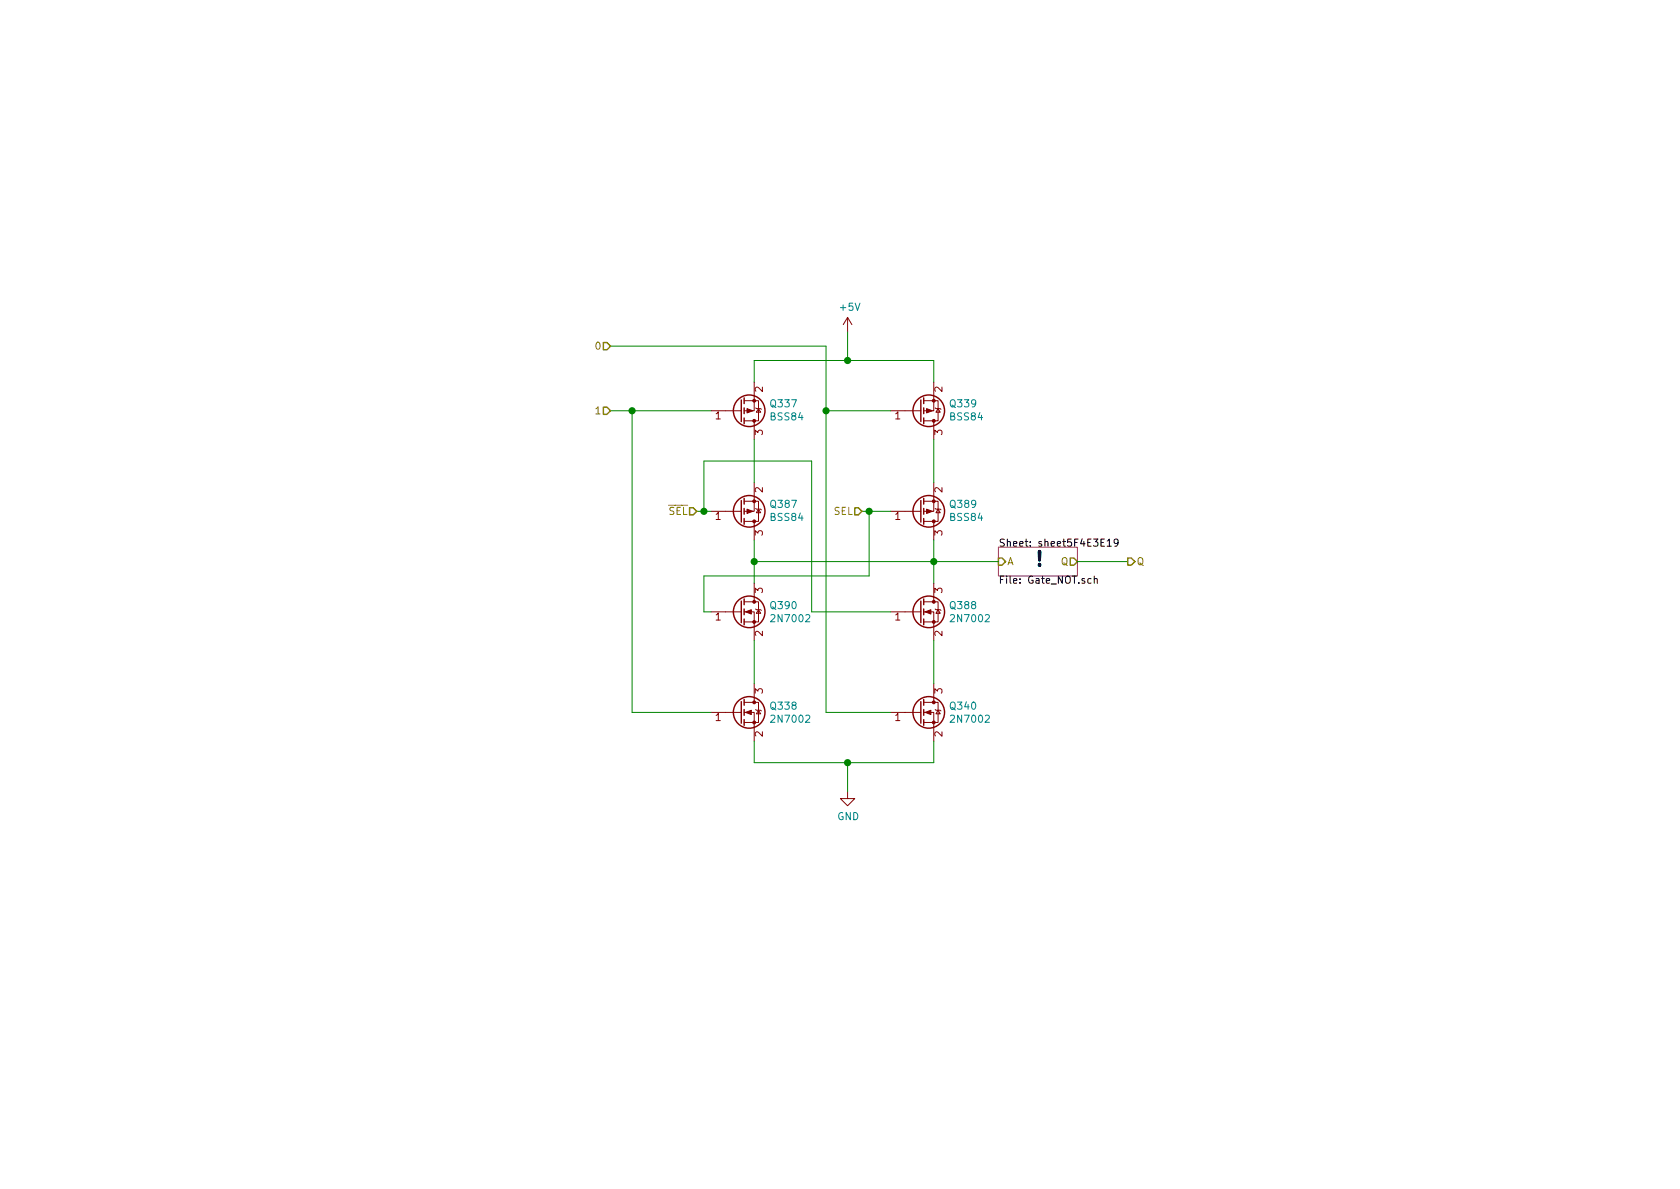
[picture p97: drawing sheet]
<svg xmlns="http://www.w3.org/2000/svg" width="297mm" height="210mm" viewBox="0 0 297 210" stroke-linecap="round" stroke-linejoin="round" font-family="sans-serif">
<defs><g id="words">
<text font-size="3.5" fill="#0000c2" x="182.9" y="100.1">!</text>
<g font-size="1.8" fill="#008484">
<text x="148.6" y="55">+5V</text>
<text x="136.3" y="74.3">BSS84</text>
<text x="136.4" y="72">Q337</text>
<text x="168.1" y="74.3">BSS84</text>
<text x="168.1" y="72">Q339</text>
<text x="136.4" y="89.8">Q387</text>
<text x="168.1" y="89.8">Q389</text>
<text x="136.3" y="92.1">BSS84</text>
<text x="168.1" y="92.1">BSS84</text>
<text x="136.4" y="107.7">Q390</text>
<text x="168.1" y="107.7">Q388</text>
<text x="136.7" y="110">2N7002</text>
<text x="168.4" y="110">2N7002</text>
<text x="136.4" y="125.5">Q338</text>
<text x="168.1" y="125.5">Q340</text>
<text x="136.7" y="127.8">2N7002</text>
<text x="168.4" y="127.8">2N7002</text>
<text x="148" y="145">GND</text>
</g>
<g font-size="1.8" fill="#848400">
<text x="105.4" y="61.8">0</text>
<text x="105.4" y="73.3">1</text>
<text x="118.2" y="91.1">SEL</text>
<text x="147.4" y="91.1">SEL</text>
<text x="178.1" y="99.9">A</text>
<text x="187.6" y="99.9">Q</text>
<text x="200.9" y="99.9">Q</text>
</g>
<g font-size="1.8" fill="#840000">
<text x="134.9" y="69.3" transform="rotate(-90 134.9 69.3)">2</text>
<text x="166.6" y="69.3" transform="rotate(-90 166.6 69.3)">2</text>
<text x="126.5" y="74.2">1</text>
<text x="134.9" y="76.9" transform="rotate(-90 134.9 76.9)">3</text>
<text x="158.3" y="74.2">1</text>
<text x="166.6" y="76.9" transform="rotate(-90 166.6 76.9)">3</text>
<text x="134.9" y="87.1" transform="rotate(-90 134.9 87.1)">2</text>
<text x="166.6" y="87.1" transform="rotate(-90 166.6 87.1)">2</text>
<text x="126.5" y="91.9">1</text>
<text x="134.9" y="94.7" transform="rotate(-90 134.9 94.7)">3</text>
<text x="158.3" y="91.9">1</text>
<text x="166.6" y="94.7" transform="rotate(-90 166.6 94.7)">3</text>
<text x="134.9" y="104.9" transform="rotate(-90 134.9 104.9)">3</text>
<text x="166.6" y="104.9" transform="rotate(-90 166.6 104.9)">3</text>
<text x="126.5" y="109.7">1</text>
<text x="134.9" y="112.5" transform="rotate(-90 134.9 112.5)">2</text>
<text x="158.3" y="109.7">1</text>
<text x="166.6" y="112.5" transform="rotate(-90 166.6 112.5)">2</text>
<text x="134.9" y="122.7" transform="rotate(-90 134.9 122.7)">3</text>
<text x="166.6" y="122.7" transform="rotate(-90 166.6 122.7)">3</text>
<text x="126.5" y="127.5">1</text>
<text x="134.9" y="130.3" transform="rotate(-90 134.9 130.3)">2</text>
<text x="158.3" y="127.5">1</text>
<text x="166.6" y="130.3" transform="rotate(-90 166.6 130.3)">2</text>
</g>
<g font-size="1.8">
<text x="176.5" y="96.7">Sheet: sheet5F4E3E19</text>
<text x="176.5" y="103.2">File: Gate_NOT.sch</text>
</g>
</g></defs>
<path d="M176.5 96.8h14v5h-14z" fill="none" stroke="#840084" stroke-width=".18"/>
<path d="M195.8 95.7l.3-.4v1.3M195.8 96.6h.7M197.7 95.9l-.2 .2h-.3l-.2-.2v-.5l.2-.1h.3l.2 .3a.97 .97 0 0 1-.2 .9l-.4 .1M192.9 102.4l-.3-.1-.3 .2 .1 .6h.5M193.5 102.4l.1-.1 .4 .1v.7M193.5 101.9v1.2" fill="none" stroke="#000" stroke-width=".18"/>
<path d="M106.7 60.6h.6l.6 .6-.6 .6h-.6zM106.7 72h.6l.6 .6-.6 .7h-.6zM121.9 89.8h.7l.6 .6-.6 .7h-.7zM151.1 89.8h.7l.6 .6-.6 .7h-.7zM176.5 98.7h.7l.6 .6-.6 .6h-.7zM189.2 98.7h.7l.6 .6-.6 .6h-.7zM199.4 98.7h.6l.7 .6-.7 .6h-.6z" fill="none" stroke="#848400" stroke-width=".25"/>
<g fill="none" stroke="#840000" stroke-width=".25">
<path d="M131.1 70.7v3.8M131.6 70.4v1M131.6 72.1v1M131.6 73.9v1M162.8 70.7v3.8M163.3 70.4v1M163.3 72.1v1M163.3 73.9v1M131.1 88.5v3.8M131.6 88.1v1M131.6 89.9v1M131.6 91.7v1"/>
<path d="M162.8 88.5v3.8M163.3 88.1v1M163.3 89.9v1M163.3 91.7v1M131.1 106.3v3.8M131.6 105.9v1M131.6 107.7v1M131.6 109.5v1M162.8 106.3v3.8M163.3 105.9v1M163.3 107.7v1M163.3 109.5v1"/>
<path d="M131.1 124.1v3.8M131.6 123.7v1M131.6 125.5v1M131.6 127.2v1.1M162.8 124.1v3.8M163.3 123.7v1M163.3 125.5v1M163.3 127.2v1.1"/>
<circle cx="132.5" cy="72.6" r="2.79"/>
<circle cx="164.2" cy="72.6" r="2.79"/>
<circle cx="132.5" cy="90.4" r="2.79"/>
<circle cx="164.2" cy="90.4" r="2.79"/>
<circle cx="132.5" cy="108.2" r="2.79"/>
<circle cx="164.2" cy="108.2" r="2.79"/>
<circle cx="132.5" cy="126" r="2.79"/>
<circle cx="164.2" cy="126" r="2.79"/>
</g>
<g fill="#840000" stroke="#840000" stroke-width=".18">
<path d="M163.6 108.2l1-.4v.8z"/>
<path d="M163.8 90l1 .4-1 .4z"/>
<path d="M131.8 108.2l1-.4v.8z"/>
<path d="M132.1 90l1 .4-1 .4z"/>
<path d="M132.1 72.3l1 .3-1 .4z"/>
<path d="M163.8 72.3l1 .3-1 .4z"/>
<path d="M163.6 126l1-.4v.8z"/>
<path d="M131.8 126l1-.4v.8z"/>
<circle cx="165.1" cy="110" r=".25"/>
<circle cx="165.1" cy="106.4" r=".25"/>
<circle cx="165.1" cy="88.6" r=".25"/>
<circle cx="165.1" cy="92.2" r=".25"/>
<circle cx="133.3" cy="110" r=".25"/>
<circle cx="133.3" cy="106.4" r=".25"/>
<circle cx="133.3" cy="88.6" r=".25"/>
<circle cx="133.3" cy="92.2" r=".25"/>
<circle cx="133.3" cy="70.9" r=".25"/>
<circle cx="133.3" cy="74.4" r=".25"/>
<circle cx="165.1" cy="70.9" r=".25"/>
<circle cx="165.1" cy="74.4" r=".25"/>
<circle cx="165.1" cy="127.8" r=".25"/>
<circle cx="165.1" cy="124.2" r=".25"/>
<circle cx="133.3" cy="127.8" r=".25"/>
<circle cx="133.3" cy="124.2" r=".25"/>
</g>
<g fill="none" stroke="#840000" stroke-width=".18">
<path d="M149.9 56.1l-.8 1.3M149.9 56.1v2.6M149.9 56.1l.7 1.3M125.7 72.6h5.4M131.6 70.9h2.5v3.5h-2.5M133.3 67.6v5h-1.7M133.3 74.4v3.3M133.6 72.1l.1 .2h.8l.1 .1M134.1 72.3l.4 .6h-.8zM157.5 72.6h5.3M163.3 70.9h2.6v3.5h-2.6M165.1 67.6v5h-1.8"/>
<path d="M165.1 74.4v3.3M165.4 72.1l.1 .2h.7l.2 .1M165.9 72.3l.3 .6h-.7zM125.7 90.4h5.4M131.6 88.6h2.5v3.6h-2.5M133.3 85.3v5.1h-1.7M133.3 92.2v3.3M133.6 89.9l.1 .1h.8l.1 .2M134.1 90l.4 .7h-.8zM157.5 90.4h5.3M163.3 88.6h2.6v3.6h-2.6M165.1 85.3v5.1h-1.8"/>
<path d="M165.1 92.2v3.3M165.4 89.9l.1 .1h.7l.2 .2M165.9 90l.3 .7h-.7zM125.7 108.2h5.4M131.6 108.2h1.7v5.1M131.6 106.4h2.5v3.6h-2.5M133.3 103.1v3.3M133.6 107.7l.1 .1h.8l.1 .1M134.1 107.8l.4 .7h-.8zM157.5 108.2h5.3M163.3 108.2h1.8v5.1M163.3 106.4h2.6v3.6h-2.6"/>
<path d="M165.1 103.1v3.3M165.4 107.7l.1 .1h.7l.2 .1M165.9 107.8l.3 .7h-.7zM125.7 126h5.4M131.6 126h1.7v5.1M131.6 124.2h2.5v3.6h-2.5M133.3 120.9v3.3M133.6 125.5l.1 .1h.8l.1 .1M134.1 125.6l.4 .6h-.8zM149.9 139.9v1.3h1.2l-1.2 1.3-1.3-1.3h1.3M157.5 126h5.3M163.3 126h1.8v5.1"/>
<path d="M163.3 124.2h2.6v3.6h-2.6M165.1 120.9v3.3M165.4 125.5l.1 .1h.7l.2 .1M165.9 125.6l.3 .6h-.7z"/>
</g>
<g fill="none" stroke="#008400" stroke-width=".18">
<path d="M149.9 58.7v5M107.9 72.6h17.8M107.9 61.2h38.1v64.8h11.5M111.8 72.6v53.4h13.9M133.3 67.6v-3.9h31.8v3.9M133.3 77.7v7.6M146 72.6h11.5M165.1 77.7v7.6M123.2 90.4h2.5M124.5 90.4v-8.9h19v26.7h14M133.3 99.3h43.2M133.3 95.5v7.6"/>
<path d="M152.4 90.4h5.1M153.7 90.4v11.4h-29.2v6.4h1.2M165.1 95.5v7.6M190.5 99.3h8.9M133.3 113.3v7.6M165.1 113.3v7.6M133.3 131.1v3.8h31.8v-3.8M149.9 134.9v5"/>
</g>
<g fill="#008400" stroke="#008400" stroke-width=".25">
<circle cx="111.8" cy="72.6" r=".51"/>
<circle cx="149.9" cy="134.9" r=".51"/>
<circle cx="133.4" cy="99.3" r=".51"/>
<circle cx="146.1" cy="72.6" r=".51"/>
<circle cx="165.1" cy="99.3" r=".51"/>
<circle cx="149.9" cy="63.7" r=".51"/>
<circle cx="124.5" cy="90.4" r=".51"/>
<circle cx="153.7" cy="90.4" r=".51"/>
</g>
<use href="#words"/>
</svg>
